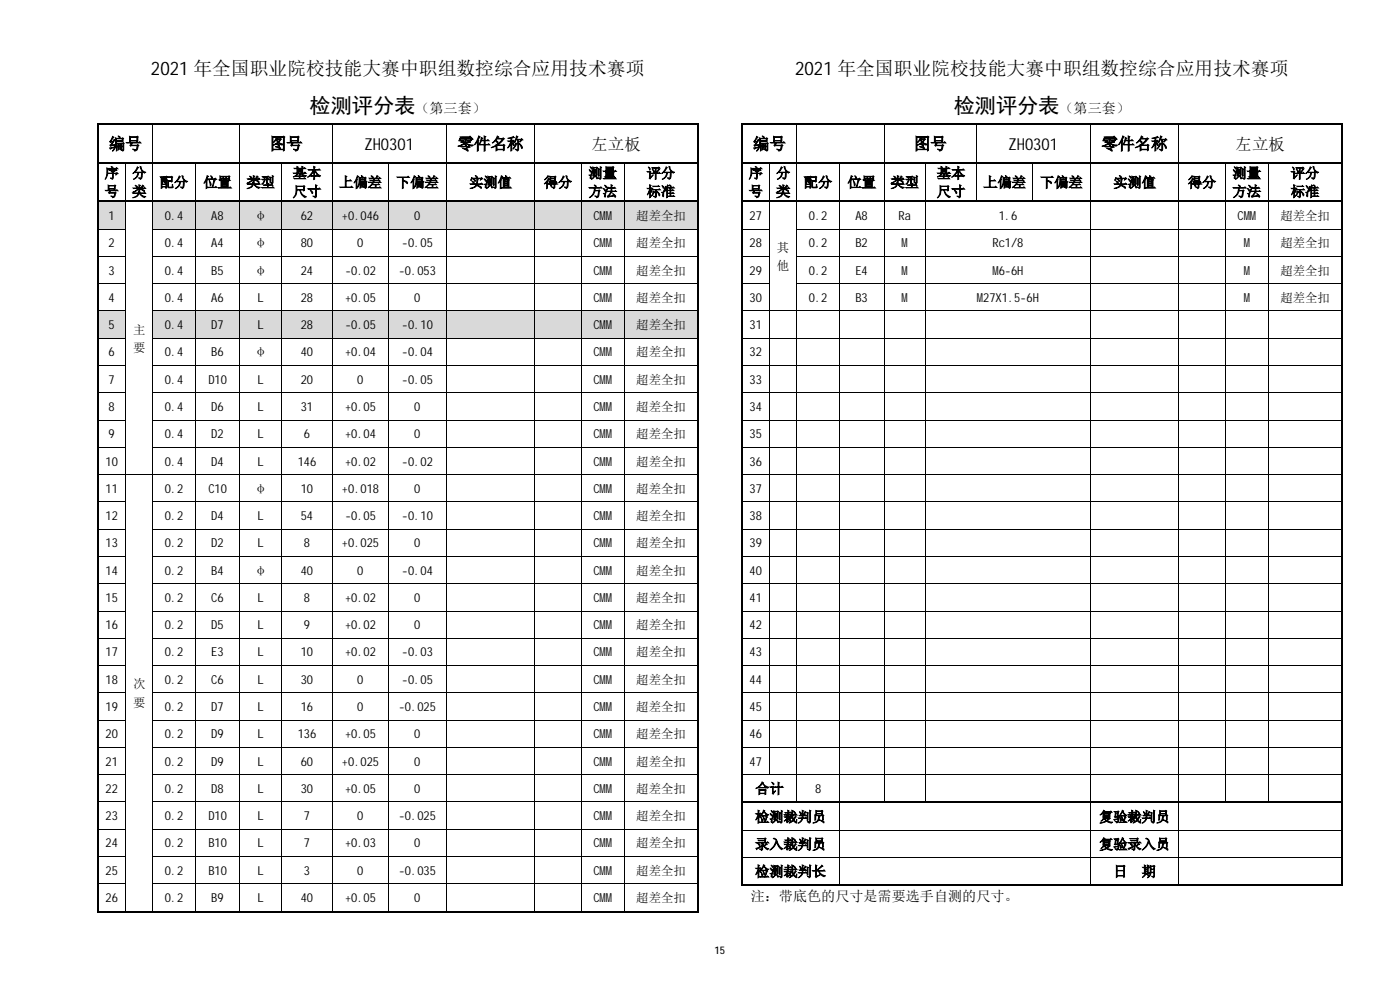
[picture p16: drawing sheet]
<svg xmlns="http://www.w3.org/2000/svg" width="420mm" height="297mm" viewBox="0 0 420 297" stroke-linecap="round" stroke-linejoin="round" font-family="sans-serif">
<defs><g id="words">
<g font-size="6.3">
<text x="92.9" y="33.9">检测评分表</text>
<text x="286.2" y="33.9">检测评分表</text>
</g>
<g font-size="5.6">
<text x="45.3" y="22.6">2021 年全国职业院校技能大赛中职组数控综合应用技术赛项</text>
<text x="238.6" y="22.6">2021 年全国职业院校技能大赛中职组数控综合应用技术赛项</text>
</g>
<g font-size="5">
<text x="32.7" y="44.9">编号</text>
<text x="80.9" y="44.9">图号</text>
<text x="109.4" y="44.9">ZH0301</text>
<text x="137.3" y="44.9">零件名称</text>
<text x="177.5" y="44.9">左立板</text>
<text x="226" y="44.9">编号</text>
<text x="274.2" y="44.9">图号</text>
<text x="302.7" y="44.9">ZH0301</text>
<text x="330.6" y="44.9">零件名称</text>
<text x="370.8" y="44.9">左立板</text>
</g>
<g font-size="4.2">
<text x="124.7" y="33.9">（第三套）</text>
<text x="318" y="33.9">（第三套）</text>
<text x="31.4" y="53.4">序</text>
<text x="39.7" y="53.4">分</text>
<text x="87.9" y="53.4">基本</text>
<text x="176.6" y="53.4">测量</text>
<text x="194.1" y="53.4">评分</text>
<text x="224.7" y="53.4">序</text>
<text x="232.9" y="53.4">分</text>
<text x="281.2" y="53.4">基本</text>
<text x="369.9" y="53.4">测量</text>
<text x="387.4" y="53.4">评分</text>
<text x="31.4" y="58.9">号</text>
<text x="39.7" y="58.9">类</text>
<text x="48" y="56.2">配分</text>
<text x="61" y="56.2">位置</text>
<text x="74" y="56.2">类型</text>
<text x="87.9" y="58.9">尺寸</text>
<text x="101.8" y="56.2">上偏差</text>
<text x="118.9" y="56.2">下偏差</text>
<text x="140.8" y="56.2">实测值</text>
<text x="163.2" y="56.2">得分</text>
<text x="176.6" y="58.9">方法</text>
<text x="194.1" y="58.9">标准</text>
<text x="224.7" y="58.9">号</text>
<text x="232.9" y="58.9">类</text>
<text x="241.3" y="56.2">配分</text>
<text x="254.3" y="56.2">位置</text>
<text x="267.3" y="56.2">类型</text>
<text x="281.2" y="58.9">尺寸</text>
<text x="295.1" y="56.2">上偏差</text>
<text x="312.1" y="56.2">下偏差</text>
<text x="334.1" y="56.2">实测值</text>
<text x="356.5" y="56.2">得分</text>
<text x="369.9" y="58.9">方法</text>
<text x="387.4" y="58.9">标准</text>
<text x="226.7" y="238.1">合计</text>
<text x="226.7" y="246.6">检测裁判员</text>
<text x="329.9" y="246.6">复验裁判员</text>
<text x="226.7" y="254.8">录入裁判员</text>
<text x="329.9" y="254.8">复验录入员</text>
<text x="226.7" y="263">检测裁判长</text>
<text x="334.1" y="263">日</text>
<text x="342.6" y="263">期</text>
<text x="225.3" y="270.2">注：带底色的尺寸是需要选手自测的尺寸。</text>
</g>
<g font-size="3.7">
<text x="32.6" y="66">1</text>
<text x="49.4" y="66">0.4</text>
<text x="63.4" y="66">A8</text>
<text x="76.4" y="66">φ</text>
<text x="90.3" y="66">62</text>
<text x="102.6" y="66">+0.046</text>
<text x="124.3" y="66">0</text>
<text x="178.1" y="66">CM</text>
<text x="181.8" y="66">M</text>
<text x="191" y="66">超差全扣</text>
<text x="225" y="66">27</text>
<text x="242.7" y="66">0.2</text>
<text x="256.7" y="66">A8</text>
<text x="269.7" y="66">Ra</text>
<text x="299.7" y="66">1.6</text>
<text x="371.4" y="66">CM</text>
<text x="375.1" y="66">M</text>
<text x="384.3" y="66">超差全扣</text>
<text x="32.6" y="74.2">2</text>
<text x="49.4" y="74.2">0.4</text>
<text x="63.4" y="74.2">A4</text>
<text x="76.4" y="74.2">φ</text>
<text x="90.3" y="74.2">80</text>
<text x="107.2" y="74.2">0</text>
<text x="120.6" y="74.2">-0.05</text>
<text x="178.1" y="74.2">CM</text>
<text x="181.8" y="74.2">M</text>
<text x="191" y="74.2">超差全扣</text>
<text x="225" y="74.2">28</text>
<text x="233.2" y="75.6">其</text>
<text x="242.7" y="74.2">0.2</text>
<text x="256.7" y="74.2">B2</text>
<text x="270.6" y="74.2">M</text>
<text x="297.9" y="74.2">Rc1/8</text>
<text x="373.3" y="74.2">M</text>
<text x="384.3" y="74.2">超差全扣</text>
<text x="32.6" y="82.4">3</text>
<text x="49.4" y="82.4">0.4</text>
<text x="63.4" y="82.4">B5</text>
<text x="76.4" y="82.4">φ</text>
<text x="90.3" y="82.4">24</text>
<text x="103.5" y="82.4">-0.02</text>
<text x="119.7" y="82.4">-0.053</text>
<text x="178.1" y="82.4">CM</text>
<text x="181.8" y="82.4">M</text>
<text x="191" y="82.4">超差全扣</text>
<text x="225" y="82.4">29</text>
<text x="233.2" y="81.1">他</text>
<text x="242.7" y="82.4">0.2</text>
<text x="256.7" y="82.4">E4</text>
<text x="270.6" y="82.4">M</text>
<text x="297.9" y="82.4">M</text>
<text x="299.7" y="82.4">6-6H</text>
<text x="373.3" y="82.4">M</text>
<text x="384.3" y="82.4">超差全扣</text>
<text x="32.6" y="90.6">4</text>
<text x="49.4" y="90.6">0.4</text>
<text x="63.4" y="90.6">A6</text>
<text x="77.3" y="90.6">L</text>
<text x="90.3" y="90.6">28</text>
<text x="103.5" y="90.6">+0.05</text>
<text x="124.3" y="90.6">0</text>
<text x="178.1" y="90.6">CM</text>
<text x="181.8" y="90.6">M</text>
<text x="191" y="90.6">超差全扣</text>
<text x="225" y="90.6">30</text>
<text x="242.7" y="90.6">0.2</text>
<text x="256.7" y="90.6">B3</text>
<text x="270.6" y="90.6">M</text>
<text x="293.2" y="90.6">M</text>
<text x="295.1" y="90.6">27X1.5-6H</text>
<text x="373.3" y="90.6">M</text>
<text x="384.3" y="90.6">超差全扣</text>
<text x="32.6" y="98.7">5</text>
<text x="39.9" y="100.1">主</text>
<text x="49.4" y="98.7">0.4</text>
<text x="63.4" y="98.7">D7</text>
<text x="77.3" y="98.7">L</text>
<text x="90.3" y="98.7">28</text>
<text x="103.5" y="98.7">-0.05</text>
<text x="120.6" y="98.7">-0.10</text>
<text x="178.1" y="98.7">CM</text>
<text x="181.8" y="98.7">M</text>
<text x="191" y="98.7">超差全扣</text>
<text x="225" y="98.7">31</text>
<text x="32.6" y="106.9">6</text>
<text x="39.9" y="105.6">要</text>
<text x="49.4" y="106.9">0.4</text>
<text x="63.4" y="106.9">B6</text>
<text x="76.4" y="106.9">φ</text>
<text x="90.3" y="106.9">40</text>
<text x="103.5" y="106.9">+0.04</text>
<text x="120.6" y="106.9">-0.04</text>
<text x="178.1" y="106.9">CM</text>
<text x="181.8" y="106.9">M</text>
<text x="191" y="106.9">超差全扣</text>
<text x="225" y="106.9">32</text>
<text x="32.6" y="115.1">7</text>
<text x="49.4" y="115.1">0.4</text>
<text x="62.5" y="115.1">D10</text>
<text x="77.3" y="115.1">L</text>
<text x="90.3" y="115.1">20</text>
<text x="107.2" y="115.1">0</text>
<text x="120.6" y="115.1">-0.05</text>
<text x="178.1" y="115.1">CM</text>
<text x="181.8" y="115.1">M</text>
<text x="191" y="115.1">超差全扣</text>
<text x="225" y="115.1">33</text>
<text x="32.6" y="123.3">8</text>
<text x="49.4" y="123.3">0.4</text>
<text x="63.4" y="123.3">D6</text>
<text x="77.3" y="123.3">L</text>
<text x="90.3" y="123.3">31</text>
<text x="103.5" y="123.3">+0.05</text>
<text x="124.3" y="123.3">0</text>
<text x="178.1" y="123.3">CM</text>
<text x="181.8" y="123.3">M</text>
<text x="191" y="123.3">超差全扣</text>
<text x="225" y="123.3">34</text>
<text x="32.6" y="131.5">9</text>
<text x="49.4" y="131.5">0.4</text>
<text x="63.4" y="131.5">D2</text>
<text x="77.3" y="131.5">L</text>
<text x="91.2" y="131.5">6</text>
<text x="103.5" y="131.5">+0.04</text>
<text x="124.3" y="131.5">0</text>
<text x="178.1" y="131.5">CM</text>
<text x="181.8" y="131.5">M</text>
<text x="191" y="131.5">超差全扣</text>
<text x="225" y="131.5">35</text>
<text x="31.7" y="139.7">10</text>
<text x="49.4" y="139.7">0.4</text>
<text x="63.4" y="139.7">D4</text>
<text x="77.3" y="139.7">L</text>
<text x="89.4" y="139.7">146</text>
<text x="103.5" y="139.7">+0.02</text>
<text x="120.6" y="139.7">-0.02</text>
<text x="178.1" y="139.7">CM</text>
<text x="181.8" y="139.7">M</text>
<text x="191" y="139.7">超差全扣</text>
<text x="225" y="139.7">36</text>
<text x="31.7" y="147.9">11</text>
<text x="49.4" y="147.9">0.2</text>
<text x="62.5" y="147.9">C10</text>
<text x="76.4" y="147.9">φ</text>
<text x="90.3" y="147.9">10</text>
<text x="102.6" y="147.9">+0.018</text>
<text x="124.3" y="147.9">0</text>
<text x="178.1" y="147.9">CM</text>
<text x="181.8" y="147.9">M</text>
<text x="191" y="147.9">超差全扣</text>
<text x="225" y="147.9">37</text>
<text x="31.7" y="156">12</text>
<text x="49.4" y="156">0.2</text>
<text x="63.4" y="156">D4</text>
<text x="77.3" y="156">L</text>
<text x="90.3" y="156">54</text>
<text x="103.5" y="156">-0.05</text>
<text x="120.6" y="156">-0.10</text>
<text x="178.1" y="156">CM</text>
<text x="181.8" y="156">M</text>
<text x="191" y="156">超差全扣</text>
<text x="225" y="156">38</text>
<text x="31.7" y="164.2">13</text>
<text x="49.4" y="164.2">0.2</text>
<text x="63.4" y="164.2">D2</text>
<text x="77.3" y="164.2">L</text>
<text x="91.2" y="164.2">8</text>
<text x="102.6" y="164.2">+0.025</text>
<text x="124.3" y="164.2">0</text>
<text x="178.1" y="164.2">CM</text>
<text x="181.8" y="164.2">M</text>
<text x="191" y="164.2">超差全扣</text>
<text x="225" y="164.2">39</text>
<text x="31.7" y="172.4">14</text>
<text x="49.4" y="172.4">0.2</text>
<text x="63.4" y="172.4">B4</text>
<text x="76.4" y="172.4">φ</text>
<text x="90.3" y="172.4">40</text>
<text x="107.2" y="172.4">0</text>
<text x="120.6" y="172.4">-0.04</text>
<text x="178.1" y="172.4">CM</text>
<text x="181.8" y="172.4">M</text>
<text x="191" y="172.4">超差全扣</text>
<text x="225" y="172.4">40</text>
<text x="31.7" y="180.6">15</text>
<text x="49.4" y="180.6">0.2</text>
<text x="63.4" y="180.6">C6</text>
<text x="77.3" y="180.6">L</text>
<text x="91.2" y="180.6">8</text>
<text x="103.5" y="180.6">+0.02</text>
<text x="124.3" y="180.6">0</text>
<text x="178.1" y="180.6">CM</text>
<text x="181.8" y="180.6">M</text>
<text x="191" y="180.6">超差全扣</text>
<text x="225" y="180.6">41</text>
<text x="31.7" y="188.8">16</text>
<text x="49.4" y="188.8">0.2</text>
<text x="63.4" y="188.8">D5</text>
<text x="77.3" y="188.8">L</text>
<text x="91.2" y="188.8">9</text>
<text x="103.5" y="188.8">+0.02</text>
<text x="124.3" y="188.8">0</text>
<text x="178.1" y="188.8">CM</text>
<text x="181.8" y="188.8">M</text>
<text x="191" y="188.8">超差全扣</text>
<text x="225" y="188.8">42</text>
<text x="31.7" y="197">17</text>
<text x="49.4" y="197">0.2</text>
<text x="63.4" y="197">E3</text>
<text x="77.3" y="197">L</text>
<text x="90.3" y="197">10</text>
<text x="103.5" y="197">+0.02</text>
<text x="120.6" y="197">-0.03</text>
<text x="178.1" y="197">CM</text>
<text x="181.8" y="197">M</text>
<text x="191" y="197">超差全扣</text>
<text x="225" y="197">43</text>
<text x="31.7" y="205.1">18</text>
<text x="39.9" y="206.5">次</text>
<text x="49.4" y="205.1">0.2</text>
<text x="63.4" y="205.1">C6</text>
<text x="77.3" y="205.1">L</text>
<text x="90.3" y="205.1">30</text>
<text x="107.2" y="205.1">0</text>
<text x="120.6" y="205.1">-0.05</text>
<text x="178.1" y="205.1">CM</text>
<text x="181.8" y="205.1">M</text>
<text x="191" y="205.1">超差全扣</text>
<text x="225" y="205.1">44</text>
<text x="31.7" y="213.3">19</text>
<text x="39.9" y="212">要</text>
<text x="49.4" y="213.3">0.2</text>
<text x="63.4" y="213.3">D7</text>
<text x="77.3" y="213.3">L</text>
<text x="90.3" y="213.3">16</text>
<text x="107.2" y="213.3">0</text>
<text x="119.7" y="213.3">-0.025</text>
<text x="178.1" y="213.3">CM</text>
<text x="181.8" y="213.3">M</text>
<text x="191" y="213.3">超差全扣</text>
<text x="225" y="213.3">45</text>
<text x="31.7" y="221.5">20</text>
<text x="49.4" y="221.5">0.2</text>
<text x="63.4" y="221.5">D9</text>
<text x="77.3" y="221.5">L</text>
<text x="89.4" y="221.5">136</text>
<text x="103.5" y="221.5">+0.05</text>
<text x="124.3" y="221.5">0</text>
<text x="178.1" y="221.5">CM</text>
<text x="181.8" y="221.5">M</text>
<text x="191" y="221.5">超差全扣</text>
<text x="225" y="221.5">46</text>
<text x="31.7" y="229.7">21</text>
<text x="49.4" y="229.7">0.2</text>
<text x="63.4" y="229.7">D9</text>
<text x="77.3" y="229.7">L</text>
<text x="90.3" y="229.7">60</text>
<text x="102.6" y="229.7">+0.025</text>
<text x="124.3" y="229.7">0</text>
<text x="178.1" y="229.7">CM</text>
<text x="181.8" y="229.7">M</text>
<text x="191" y="229.7">超差全扣</text>
<text x="225" y="229.7">47</text>
<text x="31.7" y="237.9">22</text>
<text x="49.4" y="237.9">0.2</text>
<text x="63.4" y="237.9">D8</text>
<text x="77.3" y="237.9">L</text>
<text x="90.3" y="237.9">30</text>
<text x="103.5" y="237.9">+0.05</text>
<text x="124.3" y="237.9">0</text>
<text x="178.1" y="237.9">CM</text>
<text x="181.8" y="237.9">M</text>
<text x="191" y="237.9">超差全扣</text>
<text x="244.6" y="237.9">8</text>
<text x="31.7" y="246.1">23</text>
<text x="49.4" y="246.1">0.2</text>
<text x="62.5" y="246.1">D10</text>
<text x="77.3" y="246.1">L</text>
<text x="91.2" y="246.1">7</text>
<text x="107.2" y="246.1">0</text>
<text x="119.7" y="246.1">-0.025</text>
<text x="178.1" y="246.1">CM</text>
<text x="181.8" y="246.1">M</text>
<text x="191" y="246.1">超差全扣</text>
<text x="31.7" y="254.2">24</text>
<text x="49.4" y="254.2">0.2</text>
<text x="62.5" y="254.2">B10</text>
<text x="77.3" y="254.2">L</text>
<text x="91.2" y="254.2">7</text>
<text x="103.5" y="254.2">+0.03</text>
<text x="124.3" y="254.2">0</text>
<text x="178.1" y="254.2">CM</text>
<text x="181.8" y="254.2">M</text>
<text x="191" y="254.2">超差全扣</text>
<text x="31.7" y="262.5">25</text>
<text x="49.4" y="262.5">0.2</text>
<text x="62.5" y="262.5">B10</text>
<text x="77.3" y="262.5">L</text>
<text x="91.2" y="262.5">3</text>
<text x="107.2" y="262.5">0</text>
<text x="119.7" y="262.5">-0.035</text>
<text x="178.1" y="262.5">CM</text>
<text x="181.8" y="262.5">M</text>
<text x="191" y="262.5">超差全扣</text>
<text x="31.7" y="270.6">26</text>
<text x="49.4" y="270.6">0.2</text>
<text x="63.4" y="270.6">B9</text>
<text x="77.3" y="270.6">L</text>
<text x="90.3" y="270.6">40</text>
<text x="103.5" y="270.6">+0.05</text>
<text x="124.3" y="270.6">0</text>
<text x="178.1" y="270.6">CM</text>
<text x="181.8" y="270.6">M</text>
<text x="191" y="270.6">超差全扣</text>
</g>
<text font-size="3.2" x="214.4" y="286.2">15</text>
</g></defs>
<g fill="#000">
<path d="M29.2 37.1h.5v.5h-.5zM29.7 37.1h16.1v.5h-16.1zM45.8 37.6h.2zM45.8 37.1h.5v.5h-.5zM46.3 37.1h25.6v.5h-25.6zM71.9 37.6h.2zM71.9 37.1h.5v.5h-.5zM72.4 37.1h27.3v.5h-27.3zM99.7 37.6h.2zM99.7 37.1h.5v.5h-.5zM100.2 37.1h33.6v.5h-33.6zM133.8 37.6h.2z"/>
<path d="M133.8 37.1h.5v.5h-.5zM134.3 37.1h26.1v.5h-26.1zM160.4 37.6h.2zM160.4 37.1h.6v.5h-.6zM161 37.1h48.1v.5h-48.1zM209.1 37.1h.5v.5h-.5zM29.2 37.6h.5v11h-.5zM29.2 48.6h.5v.5h-.5zM29.7 48.6h7.9v.5h-7.9zM37.6 49.1h.2zM37.6 48.6h.5v.5h-.5zM38.1 48.6h7.7v.5h-7.7z"/>
<path d="M45.8 49.1h.2zM45.8 48.6h.5v.5h-.5zM46.3 48.6h12.2v.5h-12.2zM58.5 49.1h.2zM58.5 48.6h.5v.5h-.5zM59 48.6h12.9v.5h-12.9zM71.9 49.1h.2zM71.9 48.6h.5v.5h-.5zM72.4 48.6h12.1v.5h-12.1zM84.5 49.1h.1zM84.5 48.6h.5v.5h-.5zM85 48.6h14.7v.5h-14.7z"/>
<path d="M99.7 49.1h.2zM99.7 48.6h.5v.5h-.5zM100.2 48.6h16.3v.5h-16.3zM116.5 49.1h.2zM116.5 48.6h.6v.5h-.6zM117.1 48.6h16.7v.5h-16.7zM133.8 49.1h.2zM133.8 48.6h.5v.5h-.5zM134.3 48.6h26.1v.5h-26.1zM160.4 49.1h.2zM160.4 48.6h.6v.5h-.6zM161 48.6h13.3v.5h-13.3z"/>
<path d="M174.3 49.1h.2zM174.3 48.6h.5v.5h-.5zM174.8 48.6h12.5v.5h-12.5zM187.3 49.1h.2zM187.3 48.6h.5v.5h-.5zM187.8 48.6h21.3v.5h-21.3zM209.1 37.6h.5v11h-.5zM209.1 48.6h.5v.5h-.5zM29.2 49.1h.5v11h-.5zM209.1 49.1h.5v11h-.5z"/>
</g>
<g fill="none" stroke="#000" stroke-width=".3">
<path d="M45.9 37.6v11M72 37.6v11M99.8 37.6v11M133.9 37.6v11M160.5 37.6v11M37.7 49.1v11M45.9 49.1v11M58.6 49.1v11M72 49.1v11M84.5 49.1v11M99.8 49.1v11M116.6 49.1v11"/>
<path d="M133.9 49.1v11M160.5 49.1v11M174.4 49.1v11M187.4 49.1v11"/>
</g>
<g fill="#d9d9d9">
<path d="M29.7 60.6h7.9v8.1h-7.9z"/>
<path d="M31.3 61.9h4.5v5.5h-4.5z"/>
<path d="M46 60.6h12.5v8.1h-12.5z"/>
<path d="M47.8 61.9h8.9v5.5h-8.9z"/>
<path d="M58.7 60.6h13.2v8.1h-13.2z"/>
<path d="M60.5 61.9h9.6v5.5h-9.6z"/>
<path d="M72.1 60.6h12.3v8.1h-12.3z"/>
<path d="M73.9 61.9h8.7v5.5h-8.7z"/>
<path d="M84.6 60.6h15.1v8.1h-15.1z"/>
<path d="M86.4 61.9h11.5v5.5h-11.5z"/>
<path d="M99.9 60.6h16.6v8.1h-16.6z"/>
<path d="M101.7 61.9h13v5.5h-13z"/>
<path d="M116.7 60.6h17.1v8.1h-17.1z"/>
<path d="M118.5 61.9h13.5v5.5h-13.5z"/>
<path d="M134 60.6h26.4v8.1h-26.4z"/>
<path d="M135.8 61.9h22.8v5.5h-22.8z"/>
<path d="M160.6 60.6h13.7v8.1h-13.7z"/>
<path d="M162.4 61.9h10.1v5.5h-10.1z"/>
<path d="M174.5 60.6h12.8v8.1h-12.8z"/>
<path d="M176.3 61.9h9.2v5.5h-9.2z"/>
<path d="M187.5 60.6h21.6v8.1h-21.6z"/>
<path d="M189.3 61.9h18.1v5.5h-18.1z"/>
</g>
<path d="M29.2 60.1h.5v.6h-.5zM29.7 60.1h7.9v.5h-7.9zM37.6 60.6l.2 .1zM37.6 60.1h.5v.5h-.5zM38.1 60.1h7.7v.5h-7.7z" fill="#000"/>
<path d="M29.7 60.7h7.9" fill="none" stroke="#d9d9d9" stroke-width=".3"/>
<path d="M46 60.6l.3 .1z" fill="#d9d9d9"/>
<path d="M45.8 60.6l.2 .1zM45.8 60.1h.5v.5h-.5zM46.3 60.1h12.2v.5h-12.2z" fill="#000"/>
<path d="M46.3 60.7h12.2" fill="none" stroke="#d9d9d9" stroke-width=".3"/>
<path d="M58.7 60.6l.3 .1z" fill="#d9d9d9"/>
<path d="M58.5 60.6l.2 .1zM58.5 60.1h.5v.5h-.5zM59 60.1h12.9v.5h-12.9z" fill="#000"/>
<path d="M59 60.7h12.9" fill="none" stroke="#d9d9d9" stroke-width=".3"/>
<path d="M72.1 60.6l.3 .1z" fill="#d9d9d9"/>
<path d="M71.9 60.6l.2 .1zM71.9 60.1h.5v.5h-.5zM72.4 60.1h12.1v.5h-12.1z" fill="#000"/>
<path d="M72.4 60.7h12.1" fill="none" stroke="#d9d9d9" stroke-width=".3"/>
<path d="M84.6 60.6l.4 .1z" fill="#d9d9d9"/>
<path d="M84.5 60.6l.1 .1zM84.5 60.1h.5v.5h-.5zM85 60.1h14.7v.5h-14.7z" fill="#000"/>
<path d="M85 60.7h14.7" fill="none" stroke="#d9d9d9" stroke-width=".3"/>
<path d="M99.9 60.6l.3 .1z" fill="#d9d9d9"/>
<path d="M99.7 60.6l.2 .1zM99.7 60.1h.5v.5h-.5zM100.2 60.1h16.3v.5h-16.3z" fill="#000"/>
<path d="M100.2 60.7h16.3" fill="none" stroke="#d9d9d9" stroke-width=".3"/>
<path d="M116.7 60.6l.4 .1z" fill="#d9d9d9"/>
<path d="M116.5 60.6l.2 .1zM116.5 60.1h.6v.5h-.6zM117.1 60.1h16.7v.5h-16.7z" fill="#000"/>
<path d="M117.1 60.7h16.7" fill="none" stroke="#d9d9d9" stroke-width=".3"/>
<path d="M134 60.6l.3 .1z" fill="#d9d9d9"/>
<path d="M133.8 60.6l.2 .1zM133.8 60.1h.5v.5h-.5zM134.3 60.1h26.1v.5h-26.1z" fill="#000"/>
<path d="M134.3 60.7h26.1" fill="none" stroke="#d9d9d9" stroke-width=".3"/>
<path d="M160.6 60.6l.4 .1z" fill="#d9d9d9"/>
<path d="M160.4 60.6l.2 .1zM160.4 60.1h.6v.5h-.6zM161 60.1h13.3v.5h-13.3z" fill="#000"/>
<path d="M161 60.7h13.3" fill="none" stroke="#d9d9d9" stroke-width=".3"/>
<path d="M174.5 60.6l.3 .1z" fill="#d9d9d9"/>
<path d="M174.3 60.6l.2 .1zM174.3 60.1h.5v.5h-.5zM174.8 60.1h12.5v.5h-12.5z" fill="#000"/>
<path d="M174.8 60.7h12.5" fill="none" stroke="#d9d9d9" stroke-width=".3"/>
<path d="M187.5 60.6l.3 .1z" fill="#d9d9d9"/>
<g fill="#000">
<path d="M29.2 60.7h.5v8h-.5zM29.2 68.7h.5v.1h-.5zM29.2 68.8h.5v8.1h-.5zM29.2 76.9h.5v.1h-.5zM37.6 68.7l.2 .1zM37.6 76.9l.2 .1zM45.8 68.7l.2 .1zM45.8 76.9l.2 .1zM58.5 68.7l.2 .1zM58.5 76.9l.2 .1zM71.9 68.7l.2 .1zM71.9 76.9l.2 .1z"/>
<path d="M84.5 68.7l.1 .1zM84.5 76.9l.1 .1zM99.7 68.7l.2 .1zM99.7 76.9l.2 .1zM116.5 68.7l.2 .1zM116.5 76.9l.2 .1zM133.8 68.7l.2 .1zM133.8 76.9l.2 .1zM160.4 68.7l.2 .1zM160.4 76.9l.2 .1zM174.3 68.7l.2 .1zM174.3 76.9l.2 .1z"/>
<path d="M187.3 60.6l.2 .1zM187.3 60.1h.5v.5h-.5zM187.3 68.7l.2 .1zM187.3 76.9l.2 .1zM187.8 60.1h21.3v.5h-21.3zM209.1 60.1h.5v.6h-.5zM209.1 60.7h.5v8h-.5zM209.1 68.7h.5v.1h-.5zM209.1 68.8h.5v8.1h-.5zM209.1 76.9h.5v.1h-.5zM29.2 77h.5v8h-.5zM29.2 85h.5v.2h-.5z"/>
<path d="M29.2 85.2h.5v8h-.5zM37.6 85l.2 .2zM45.8 85l.2 .2zM58.5 85l.2 .2zM71.9 85l.2 .2zM84.5 85l.1 .2zM99.7 85l.2 .2zM116.5 85l.2 .2zM133.8 85l.2 .2zM160.4 85l.2 .2zM174.3 85l.2 .2zM187.3 85l.2 .2z"/>
<path d="M209.1 77h.5v8h-.5zM209.1 85h.5v.2h-.5zM209.1 85.2h.5v8h-.5z"/>
</g>
<path d="M187.8 60.7h21.3" fill="none" stroke="#d9d9d9" stroke-width=".3"/>
<g fill="none" stroke="#000" stroke-width=".3">
<path d="M29.7 68.7h7.9M29.7 76.9h7.9M37.7 60.7v8M37.7 68.8v8.1M37.7 77v8M45.9 60.7v8M45.9 68.8v8.1M45.9 77v8M46 68.7h12.5M46 76.9h12.5M58.6 60.7v8M58.6 68.8v8.1"/>
<path d="M58.6 77v8M58.7 68.7h13.2M58.7 76.9h13.2M72 60.7v8M72 68.8v8.1M72 77v8M72.1 68.7h12.4M72.1 76.9h12.4M84.5 60.7v8M84.5 68.8v8.1M84.5 77v8M84.6 68.7h15.1"/>
<path d="M84.6 76.9h15.1M99.8 60.7v8M99.8 68.8v8.1M99.8 77v8M99.9 68.7h16.6M99.9 76.9h16.6M116.6 60.7v8M116.6 68.8v8.1M116.6 77v8M116.7 68.7h17.1M116.7 76.9h17.1M133.9 60.7v8"/>
<path d="M133.9 68.8v8.1M133.9 77v8M134 68.7h26.4M134 76.9h26.4M160.5 60.7v8M160.5 68.8v8.1M160.5 77v8M160.6 68.7h13.7M160.6 76.9h13.7M174.4 60.7v8M174.4 68.8v8.1M174.4 77v8"/>
<path d="M174.5 68.7h12.8M174.5 76.9h12.8M187.4 60.7v8M187.4 68.8v8.1M187.4 77v8M187.5 68.7h21.6M187.5 76.9h21.6M29.7 85.1h7.9M37.7 85.2v8M45.9 85.2v8M46 85.1h12.5M58.6 85.2v8"/>
<path d="M58.7 85.1h13.2M72 85.2v8M72.1 85.1h12.4M84.5 85.2v8M84.6 85.1h15.1M99.8 85.2v8M99.9 85.1h16.6M116.6 85.2v8M116.7 85.1h17.1M133.9 85.2v8M134 85.1h26.4M160.5 85.2v8"/>
<path d="M160.6 85.1h13.7M174.4 85.2v8M174.5 85.1h12.8M187.4 85.2v8M187.5 85.1h21.6"/>
</g>
<g fill="#d9d9d9">
<path d="M29.7 93.4h7.9v8h-7.9z"/>
<path d="M31.3 94.6h4.5v5.5h-4.5z"/>
<path d="M46 93.4h12.5v8h-12.5z"/>
<path d="M47.8 94.6h8.9v5.5h-8.9z"/>
<path d="M58.7 93.4h13.2v8h-13.2z"/>
<path d="M60.5 94.6h9.6v5.5h-9.6z"/>
<path d="M72.1 93.4h12.3v8h-12.3z"/>
<path d="M73.9 94.6h8.7v5.5h-8.7z"/>
<path d="M84.6 93.4h15.1v8h-15.1z"/>
<path d="M86.4 94.6h11.5v5.5h-11.5z"/>
<path d="M99.9 93.4h16.6v8h-16.6z"/>
<path d="M101.7 94.6h13v5.5h-13z"/>
<path d="M116.7 93.4h17.1v8h-17.1z"/>
<path d="M118.5 94.6h13.5v5.5h-13.5z"/>
<path d="M134 93.4h26.4v8h-26.4z"/>
<path d="M135.8 94.6h22.8v5.5h-22.8z"/>
<path d="M160.6 93.4h13.7v8h-13.7z"/>
<path d="M162.4 94.6h10.1v5.5h-10.1z"/>
<path d="M174.5 93.4h12.8v8h-12.8z"/>
<path d="M176.3 94.6h9.2v5.5h-9.2z"/>
<path d="M187.5 93.4h21.6v8h-21.6z"/>
<path d="M189.3 94.6h18.1v5.5h-18.1z"/>
</g>
<g fill="#000">
<path d="M222.5 37.1h.5v.5h-.5zM223 37.1h16.1v.5h-16.1zM239.1 37.6h.2zM239.1 37.1h.5v.5h-.5zM239.6 37.1h25.6v.5h-25.6zM265.2 37.6h.2zM265.2 37.1h.5v.5h-.5zM265.7 37.1h27.3v.5h-27.3zM293 37.6h.2zM293 37.1h.5v.5h-.5zM293.5 37.1h33.6v.5h-33.6zM327.1 37.6h.2z"/>
<path d="M327.1 37.1h.5v.5h-.5zM327.6 37.1h26.1v.5h-26.1zM353.7 37.6h.2zM353.7 37.1h.5v.5h-.5zM354.2 37.1h48.2v.5h-48.2zM402.4 37.1h.5v.5h-.5zM222.5 37.6h.5v11h-.5zM222.5 48.6h.5v.5h-.5zM223 48.6h7.9v.5h-7.9zM230.9 49.1h.2zM230.9 48.6h.5v.5h-.5zM231.4 48.6h7.7v.5h-7.7z"/>
<path d="M239.1 49.1h.2zM239.1 48.6h.5v.5h-.5zM239.6 48.6h12.2v.5h-12.2zM251.8 49.1h.2zM251.8 48.6h.5v.5h-.5zM252.3 48.6h12.9v.5h-12.9zM265.2 49.1h.2zM265.2 48.6h.5v.5h-.5zM265.7 48.6h12v.5h-12zM277.7 49.1h.2zM277.7 48.6h.6v.5h-.6zM278.3 48.6h14.7v.5h-14.7z"/>
<path d="M293 49.1h.2zM293 48.6h.5v.5h-.5zM293.5 48.6h16.3v.5h-16.3zM309.8 49.1h.2zM309.8 48.6h.5v.5h-.5zM310.3 48.6h16.8v.5h-16.8zM327.1 49.1h.2zM327.1 48.6h.5v.5h-.5zM327.6 48.6h26.1v.5h-26.1zM353.7 49.1h.2zM353.7 48.6h.5v.5h-.5zM354.2 48.6h13.4v.5h-13.4z"/>
<path d="M367.6 49.1h.1zM367.6 48.6h.5v.5h-.5zM368.1 48.6h12.5v.5h-12.5zM380.6 49.1h.2zM380.6 48.6h.5v.5h-.5zM381.1 48.6h21.3v.5h-21.3zM402.4 37.6h.5v11h-.5zM402.4 48.6h.5v.5h-.5zM222.5 49.1h.5v11h-.5zM222.5 60.1h.5v.6h-.5zM222.5 60.7h.5v8h-.5zM222.5 68.7h.5v.1h-.5z"/>
<path d="M222.5 68.8h.5v8.1h-.5zM222.5 76.9h.5v.1h-.5zM223 60.1h7.9v.5h-7.9zM230.9 60.6l.2 .1zM230.9 60.1h.5v.5h-.5zM230.9 68.7l.2 .1zM230.9 76.9l.2 .1zM231.4 60.1h7.7v.5h-7.7zM239.1 60.6l.2 .1zM239.1 60.1h.5v.5h-.5zM239.1 68.7l.2 .1zM239.1 76.9l.2 .1z"/>
<path d="M239.6 60.1h12.2v.5h-12.2zM251.8 60.6l.2 .1zM251.8 60.1h.5v.5h-.5zM251.8 68.7l.2 .1zM251.8 76.9l.2 .1zM252.3 60.1h12.9v.5h-12.9zM265.2 60.6l.2 .1zM265.2 60.1h.5v.5h-.5zM265.2 68.7l.2 .1zM265.2 76.9l.2 .1zM265.7 60.1h12v.5h-12zM277.7 60.6l.2 .1z"/>
<path d="M277.7 60.1h.6v.5h-.6zM277.7 68.7l.2 .1zM277.7 76.9l.2 .1zM278.3 60.1h14.7v.5h-14.7zM293 60.1h.5v.5h-.5zM293.5 60.1h16.3v.5h-16.3zM309.8 60.1h.5v.5h-.5zM310.3 60.1h16.8v.5h-16.8zM327.1 60.6l.2 .1zM327.1 60.1h.5v.5h-.5zM327.1 68.7l.2 .1zM327.1 76.9l.2 .1z"/>
<path d="M327.6 60.1h26.1v.5h-26.1zM353.7 60.6l.2 .1zM353.7 60.1h.5v.5h-.5zM353.7 68.7l.2 .1zM353.7 76.9l.2 .1zM354.2 60.1h13.4v.5h-13.4zM367.6 60.6l.1 .1zM367.6 60.1h.5v.5h-.5zM367.6 68.7l.1 .1zM367.6 76.9l.1 .1zM368.1 60.1h12.5v.5h-12.5zM380.6 60.6l.2 .1z"/>
<path d="M380.6 60.1h.5v.5h-.5zM380.6 68.7l.2 .1zM380.6 76.9l.2 .1zM381.1 60.1h21.3v.5h-21.3zM402.4 49.1h.5v11h-.5zM402.4 60.1h.5v.6h-.5zM402.4 60.7h.5v8h-.5zM402.4 68.7h.5v.1h-.5zM402.4 68.8h.5v8.1h-.5zM402.4 76.9h.5v.1h-.5zM29.2 93.2h.5v.2h-.5zM37.6 93.2l.2 .2z"/>
<path d="M45.8 93.2l.2 .2zM58.5 93.2l.2 .2zM71.9 93.2l.2 .2zM84.5 93.2l.1 .2zM99.7 93.2l.2 .2zM116.5 93.2l.2 .2zM133.8 93.2l.2 .2zM160.4 93.2l.2 .2zM174.3 93.2l.2 .2zM187.3 93.2l.2 .2zM209.1 93.2h.5v.2h-.5zM222.5 77h.5v8h-.5z"/>
<path d="M222.5 85h.5v.2h-.5zM222.5 85.2h.5v8h-.5zM222.5 93.2h.5v.2h-.5zM230.9 85l.2 .2zM230.9 93.2l.2 .2zM239.1 85l.2 .2zM239.1 93.2l.2 .2zM251.8 85l.2 .2zM251.8 93.2l.2 .2zM265.2 85l.2 .2zM265.2 93.2l.2 .2zM277.7 85l.2 .2z"/>
<path d="M277.7 93.2l.2 .2zM327.1 85l.2 .2zM327.1 93.2l.2 .2zM353.7 85l.2 .2zM353.7 93.2l.2 .2zM367.6 85l.1 .2zM367.6 93.2l.1 .2zM380.6 85l.2 .2zM380.6 93.2l.2 .2zM402.4 77h.5v8h-.5zM402.4 85h.5v.2h-.5zM402.4 85.2h.5v8h-.5z"/>
<path d="M402.4 93.2h.5v.2h-.5zM29.2 93.4h.5v8h-.5zM29.2 101.4h.5v.2h-.5zM29.2 101.6h.5v8h-.5zM29.2 109.6h.5v.2h-.5zM29.2 109.8h.5v8h-.5zM29.2 117.8h.5v.1h-.5zM37.6 101.4l.2 .2zM37.6 109.6l.2 .2zM37.6 117.8l.2 .1zM45.8 101.4l.2 .2zM45.8 109.6l.2 .2z"/>
<path d="M45.8 117.8l.2 .1zM58.5 101.4l.2 .2zM58.5 109.6l.2 .2zM58.5 117.8l.2 .1zM71.9 101.4l.2 .2zM71.9 109.6l.2 .2zM71.9 117.8l.2 .1zM84.5 101.4l.1 .2zM84.5 109.6l.1 .2zM84.5 117.8l.1 .1zM99.7 101.4l.2 .2zM99.7 109.6l.2 .2z"/>
<path d="M99.7 117.8l.2 .1zM116.5 101.4l.2 .2zM116.5 109.6l.2 .2zM116.5 117.8l.2 .1zM133.8 101.4l.2 .2zM133.8 109.6l.2 .2zM133.8 117.8l.2 .1zM160.4 101.4l.2 .2zM160.4 109.6l.2 .2zM160.4 117.8l.2 .1zM174.3 101.4l.2 .2zM174.3 109.6l.2 .2z"/>
<path d="M174.3 117.8l.2 .1zM187.3 101.4l.2 .2zM187.3 109.6l.2 .2zM187.3 117.8l.2 .1zM209.1 93.4h.5v8h-.5zM209.1 101.4h.5v.2h-.5zM209.1 101.6h.5v8h-.5zM209.1 109.6h.5v.2h-.5zM209.1 109.8h.5v8h-.5zM209.1 117.8h.5v.1h-.5zM222.5 93.4h.5v8h-.5zM222.5 101.4h.5v.2h-.5z"/>
<path d="M222.5 101.6h.5v8h-.5zM222.5 109.6h.5v.2h-.5zM222.5 109.8h.5v8h-.5zM222.5 117.8h.5v.1h-.5zM230.9 101.4l.2 .2zM230.9 109.6l.2 .2zM230.9 117.8l.2 .1zM239.1 101.4l.2 .2zM239.1 109.6l.2 .2zM239.1 117.8l.2 .1zM251.8 101.4l.2 .2zM251.8 109.6l.2 .2z"/>
<path d="M251.8 117.8l.2 .1zM265.2 101.4l.2 .2zM265.2 109.6l.2 .2zM265.2 117.8l.2 .1zM277.7 101.4l.2 .2zM277.7 109.6l.2 .2zM277.7 117.8l.2 .1zM327.1 101.4l.2 .2zM327.1 109.6l.2 .2zM327.1 117.8l.2 .1zM353.7 101.4l.2 .2zM353.7 109.6l.2 .2z"/>
<path d="M353.7 117.8l.2 .1zM367.6 101.4l.1 .2zM367.6 109.6l.1 .2zM367.6 117.8l.1 .1zM380.6 101.4l.2 .2zM380.6 109.6l.2 .2zM380.6 117.8l.2 .1zM402.4 93.4h.5v8h-.5zM402.4 101.4h.5v.2h-.5zM402.4 101.6h.5v8h-.5zM402.4 109.6h.5v.2h-.5zM402.4 109.8h.5v8h-.5z"/>
<path d="M402.4 117.8h.5v.1h-.5zM29.2 117.9h.5v8.1h-.5zM29.2 126h.5v.1h-.5zM29.2 126.1h.5v8h-.5zM29.2 134.1h.5v.2h-.5zM37.6 126l.2 .1zM37.6 134.1l.2 .2zM45.8 126l.2 .1zM45.8 134.1l.2 .2zM58.5 126l.2 .1zM58.5 134.1l.2 .2zM71.9 126l.2 .1z"/>
<path d="M71.9 134.1l.2 .2zM84.5 126l.1 .1zM84.5 134.1l.1 .2zM99.7 126l.2 .1zM99.7 134.1l.2 .2zM116.5 126l.2 .1zM116.5 134.1l.2 .2zM133.8 126l.2 .1zM133.8 134.1l.2 .2zM160.4 126l.2 .1zM160.4 134.1l.2 .2zM174.3 126l.2 .1z"/>
<path d="M174.3 134.1l.2 .2zM187.3 126l.2 .1zM187.3 134.1l.2 .2zM209.1 117.9h.5v8.1h-.5zM209.1 126h.5v.1h-.5zM209.1 126.1h.5v8h-.5zM209.1 134.1h.5v.2h-.5zM222.5 117.9h.5v8.1h-.5zM222.5 126h.5v.1h-.5zM222.5 126.1h.5v8h-.5zM222.5 134.1h.5v.2h-.5zM230.9 126l.2 .1z"/>
<path d="M230.9 134.1l.2 .2zM239.1 126l.2 .1zM239.1 134.1l.2 .2zM251.8 126l.2 .1zM251.8 134.1l.2 .2zM265.2 126l.2 .1zM265.2 134.1l.2 .2zM277.7 126l.2 .1zM277.7 134.1l.2 .2zM327.1 126l.2 .1zM327.1 134.1l.2 .2zM353.7 126l.2 .1z"/>
<path d="M353.7 134.1l.2 .2zM367.6 126l.1 .1zM367.6 134.1l.1 .2zM380.6 126l.2 .1zM380.6 134.1l.2 .2zM402.4 117.9h.5v8.1h-.5zM402.4 126h.5v.1h-.5zM402.4 126.1h.5v8h-.5zM402.4 134.1h.5v.2h-.5zM29.2 134.3h.5v8h-.5zM29.2 142.3h.5v.2h-.5zM29.2 142.5h.5v8h-.5z"/>
<path d="M29.2 150.5h.5v.2h-.5zM29.2 150.7h.5v8h-.5zM29.2 158.7h.5v.2h-.5zM37.6 142.3l.2 .2zM37.6 150.5l.2 .2zM37.6 158.7l.2 .2zM45.8 142.3l.2 .2zM45.8 150.5l.2 .2zM45.8 158.7l.2 .2zM58.5 142.3l.2 .2zM58.5 150.5l.2 .2zM58.5 158.7l.2 .2z"/>
<path d="M71.9 142.3l.2 .2zM71.9 150.5l.2 .2zM71.9 158.7l.2 .2zM84.5 142.3l.1 .2zM84.5 150.5l.1 .2zM84.5 158.7l.1 .2zM99.7 142.3l.2 .2zM99.7 150.5l.2 .2zM99.7 158.7l.2 .2zM116.5 142.3l.2 .2zM116.5 150.5l.2 .2zM116.5 158.7l.2 .2z"/>
<path d="M133.8 142.3l.2 .2zM133.8 150.5l.2 .2zM133.8 158.7l.2 .2zM160.4 142.3l.2 .2zM160.4 150.5l.2 .2zM160.4 158.7l.2 .2zM174.3 142.3l.2 .2zM174.3 150.5l.2 .2zM174.3 158.7l.2 .2zM187.3 142.3l.2 .2zM187.3 150.5l.2 .2zM187.3 158.7l.2 .2z"/>
<path d="M209.1 134.3h.5v8h-.5zM209.1 142.3h.5v.2h-.5zM209.1 142.5h.5v8h-.5zM209.1 150.5h.5v.2h-.5zM209.1 150.7h.5v8h-.5zM209.1 158.7h.5v.2h-.5zM222.5 134.3h.5v8h-.5zM222.5 142.3h.5v.2h-.5zM222.5 142.5h.5v8h-.5zM222.5 150.5h.5v.2h-.5zM222.5 150.7h.5v8h-.5zM222.5 158.7h.5v.2h-.5z"/>
<path d="M230.9 142.3l.2 .2zM230.9 150.5l.2 .2zM230.9 158.7l.2 .2zM239.1 142.3l.2 .2zM239.1 150.5l.2 .2zM239.1 158.7l.2 .2zM251.8 142.3l.2 .2zM251.8 150.5l.2 .2zM251.8 158.7l.2 .2zM265.2 142.3l.2 .2zM265.2 150.5l.2 .2zM265.2 158.7l.2 .2z"/>
<path d="M277.7 142.3l.2 .2zM277.7 150.5l.2 .2zM277.7 158.7l.2 .2zM327.1 142.3l.2 .2zM327.1 150.5l.2 .2zM327.1 158.7l.2 .2zM353.7 142.3l.2 .2zM353.7 150.5l.2 .2zM353.7 158.7l.2 .2zM367.6 142.3l.1 .2zM367.6 150.5l.1 .2zM367.6 158.7l.1 .2z"/>
<path d="M380.6 142.3l.2 .2zM380.6 150.5l.2 .2zM380.6 158.7l.2 .2zM402.4 134.3h.5v8h-.5zM402.4 142.3h.5v.2h-.5zM402.4 142.5h.5v8h-.5zM402.4 150.5h.5v.2h-.5zM402.4 150.7h.5v8h-.5zM402.4 158.7h.5v.2h-.5zM29.2 158.9h.5v8h-.5zM29.2 166.9h.5v.1h-.5zM29.2 167h.5v8.1h-.5z"/>
<path d="M29.2 175.1h.5v.1h-.5zM37.6 166.9l.2 .1zM37.6 175.1l.2 .1zM45.8 166.9l.2 .1zM45.8 175.1l.2 .1zM58.5 166.9l.2 .1zM58.5 175.1l.2 .1zM71.9 166.9l.2 .1zM71.9 175.1l.2 .1zM84.5 166.9l.1 .1zM84.5 175.1l.1 .1zM99.7 166.9l.2 .1z"/>
<path d="M99.7 175.1l.2 .1zM116.5 166.9l.2 .1zM116.5 175.1l.2 .1zM133.8 166.9l.2 .1zM133.8 175.1l.2 .1zM160.4 166.9l.2 .1zM160.4 175.1l.2 .1zM174.3 166.9l.2 .1zM174.3 175.1l.2 .1zM187.3 166.9l.2 .1zM187.3 175.1l.2 .1zM209.1 158.9h.5v8h-.5z"/>
<path d="M209.1 166.9h.5v.1h-.5zM209.1 167h.5v8.1h-.5zM209.1 175.1h.5v.1h-.5zM222.5 158.9h.5v8h-.5zM222.5 166.9h.5v.1h-.5zM222.5 167h.5v8.1h-.5zM222.5 175.1h.5v.1h-.5zM230.9 166.9l.2 .1zM230.9 175.1l.2 .1zM239.1 166.9l.2 .1zM239.1 175.1l.2 .1zM251.8 166.9l.2 .1z"/>
<path d="M251.8 175.1l.2 .1zM265.2 166.9l.2 .1zM265.2 175.1l.2 .1zM277.7 166.9l.2 .1zM277.7 175.1l.2 .1zM327.1 166.9l.2 .1zM327.1 175.1l.2 .1zM353.7 166.9l.2 .1zM353.7 175.1l.2 .1zM367.6 166.9l.1 .1zM367.6 175.1l.1 .1zM380.6 166.9l.2 .1z"/>
<path d="M380.6 175.1l.2 .1zM402.4 158.9h.5v8h-.5zM402.4 166.9h.5v.1h-.5zM402.4 167h.5v8.1h-.5zM402.4 175.1h.5v.1h-.5zM29.2 175.2h.5v8h-.5zM29.2 183.2h.5v.2h-.5zM29.2 183.4h.5v8h-.5zM29.2 191.4h.5v.2h-.5zM29.2 191.6h.5v8h-.5zM29.2 199.6h.5v.2h-.5zM37.6 183.2l.2 .2z"/>
<path d="M37.6 191.4l.2 .2zM37.6 199.6l.2 .2zM45.8 183.2l.2 .2zM45.8 191.4l.2 .2zM45.8 199.6l.2 .2zM58.5 183.2l.2 .2zM58.5 191.4l.2 .2zM58.5 199.6l.2 .2zM71.9 183.2l.2 .2zM71.9 191.4l.2 .2zM71.9 199.6l.2 .2zM84.5 183.2l.1 .2z"/>
<path d="M84.5 191.4l.1 .2zM84.5 199.6l.1 .2zM99.7 183.2l.2 .2zM99.7 191.4l.2 .2zM99.7 199.6l.2 .2zM116.5 183.2l.2 .2zM116.5 191.4l.2 .2zM116.5 199.6l.2 .2zM133.8 183.2l.2 .2zM133.8 191.4l.2 .2zM133.8 199.6l.2 .2zM160.4 183.2l.2 .2z"/>
<path d="M160.4 191.4l.2 .2zM160.4 199.6l.2 .2zM174.3 183.2l.2 .2zM174.3 191.4l.2 .2zM174.3 199.6l.2 .2zM187.3 183.2l.2 .2zM187.3 191.4l.2 .2zM187.3 199.6l.2 .2zM209.1 175.2h.5v8h-.5zM209.1 183.2h.5v.2h-.5zM209.1 183.4h.5v8h-.5zM209.1 191.4h.5v.2h-.5z"/>
<path d="M209.1 191.6h.5v8h-.5zM209.1 199.6h.5v.2h-.5zM222.5 175.2h.5v8h-.5zM222.5 183.2h.5v.2h-.5zM222.5 183.4h.5v8h-.5zM222.5 191.4h.5v.2h-.5zM222.5 191.6h.5v8h-.5zM222.5 199.6h.5v.2h-.5zM230.9 183.2l.2 .2zM230.9 191.4l.2 .2zM230.9 199.6l.2 .2zM239.1 183.2l.2 .2z"/>
<path d="M239.1 191.4l.2 .2zM239.1 199.6l.2 .2zM251.8 183.2l.2 .2zM251.8 191.4l.2 .2zM251.8 199.6l.2 .2zM265.2 183.2l.2 .2zM265.2 191.4l.2 .2zM265.2 199.6l.2 .2zM277.7 183.2l.2 .2zM277.7 191.4l.2 .2zM277.7 199.6l.2 .2zM327.1 183.2l.2 .2z"/>
<path d="M327.1 191.4l.2 .2zM327.1 199.6l.2 .2zM353.7 183.2l.2 .2zM353.7 191.4l.2 .2zM353.7 199.6l.2 .2zM367.6 183.2l.1 .2zM367.6 191.4l.1 .2zM367.6 199.6l.1 .2zM380.6 183.2l.2 .2zM380.6 191.4l.2 .2zM380.6 199.6l.2 .2zM402.4 175.2h.5v8h-.5z"/>
<path d="M402.4 183.2h.5v.2h-.5zM402.4 183.4h.5v8h-.5zM402.4 191.4h.5v.2h-.5zM402.4 191.6h.5v8h-.5zM402.4 199.6h.5v.2h-.5zM29.2 199.8h.5v8h-.5zM29.2 207.8h.5v.2h-.5zM29.2 208h.5v8h-.5zM29.2 216h.5v.1h-.5zM37.6 207.8l.2 .2zM37.6 216l.2 .1zM45.8 207.8l.2 .2z"/>
<path d="M45.8 216l.2 .1zM58.5 207.8l.2 .2zM58.5 216l.2 .1zM71.9 207.8l.2 .2zM71.9 216l.2 .1zM84.5 207.8l.1 .2zM84.5 216l.1 .1zM99.7 207.8l.2 .2zM99.7 216l.2 .1zM116.5 207.8l.2 .2zM116.5 216l.2 .1zM133.8 207.8l.2 .2z"/>
<path d="M133.8 216l.2 .1zM160.4 207.8l.2 .2zM160.4 216l.2 .1zM174.3 207.8l.2 .2zM174.3 216l.2 .1zM187.3 207.8l.2 .2zM187.3 216l.2 .1zM209.1 199.8h.5v8h-.5zM209.1 207.8h.5v.2h-.5zM209.1 208h.5v8h-.5zM209.1 216h.5v.1h-.5zM222.5 199.8h.5v8h-.5z"/>
<path d="M222.5 207.8h.5v.2h-.5zM222.5 208h.5v8h-.5zM222.5 216h.5v.1h-.5zM230.9 207.8l.2 .2zM230.9 216l.2 .1zM239.1 207.8l.2 .2zM239.1 216l.2 .1zM251.8 207.8l.2 .2zM251.8 216l.2 .1zM265.2 207.8l.2 .2zM265.2 216l.2 .1zM277.7 207.8l.2 .2z"/>
<path d="M277.7 216l.2 .1zM327.1 207.8l.2 .2zM327.1 216l.2 .1zM353.7 207.8l.2 .2zM353.7 216l.2 .1zM367.6 207.8l.1 .2zM367.6 216l.1 .1zM380.6 207.8l.2 .2zM380.6 216l.2 .1zM402.4 199.8h.5v8h-.5zM402.4 207.8h.5v.2h-.5zM402.4 208h.5v8h-.5z"/>
<path d="M402.4 216h.5v.1h-.5zM29.2 216.1h.5v8.1h-.5zM29.2 224.2h.5v.2h-.5zM29.2 224.4h.5v8h-.5zM29.2 232.4h.5v.1h-.5zM37.6 224.2l.2 .2zM37.6 232.4l.2 .1zM45.8 224.2l.2 .2zM45.8 232.4l.2 .1zM58.5 224.2l.2 .2zM58.5 232.4l.2 .1zM71.9 224.2l.2 .2z"/>
<path d="M71.9 232.4l.2 .1zM84.5 224.2l.1 .2zM84.5 232.4l.1 .1zM99.7 224.2l.2 .2zM99.7 232.4l.2 .1zM116.5 224.2l.2 .2zM116.5 232.4l.2 .1zM133.8 224.2l.2 .2zM133.8 232.4l.2 .1zM160.4 224.2l.2 .2zM160.4 232.4l.2 .1zM174.3 224.2l.2 .2z"/>
<path d="M174.3 232.4l.2 .1zM187.3 224.2l.2 .2zM187.3 232.4l.2 .1zM209.1 216.1h.5v8.1h-.5zM209.1 224.2h.5v.2h-.5zM209.1 224.4h.5v8h-.5zM209.1 232.4h.5v.1h-.5zM222.5 216.1h.5v8.1h-.5zM222.5 224.2h.5v.2h-.5zM222.5 224.4h.5v8h-.5zM222.5 232.4h.5v.1h-.5zM230.9 224.2l.2 .2z"/>
<path d="M230.9 232.4l.2 .1zM239.1 224.2l.2 .2zM239.1 232.4l.2 .1zM251.8 224.2l.2 .2zM251.8 232.4l.2 .1zM265.2 224.2l.2 .2zM265.2 232.4l.2 .1zM277.7 224.2l.2 .2zM277.7 232.4l.2 .1zM327.1 224.2l.2 .2zM327.1 232.4l.2 .1zM353.7 224.2l.2 .2z"/>
<path d="M353.7 232.4l.2 .1zM367.6 224.2l.1 .2zM367.6 232.4l.1 .1zM380.6 224.2l.2 .2zM380.6 232.4l.2 .1zM402.4 216.1h.5v8.1h-.5zM402.4 224.2h.5v.2h-.5zM402.4 224.4h.5v8h-.5zM402.4 232.4h.5v.1h-.5zM29.2 232.5h.5v8h-.5zM29.2 240.5h.5v.2h-.5zM29.2 240.7h.5v8h-.5z"/>
<path d="M29.2 248.7h.5v.2h-.5zM29.2 248.9h.5v8h-.5zM29.2 256.9h.5v.2h-.5zM37.6 240.5l.2 .2zM37.6 248.7l.2 .2zM37.6 256.9l.2 .2zM45.8 240.5l.2 .2zM45.8 248.7l.2 .2zM45.8 256.9l.2 .2zM58.5 240.5l.2 .2zM58.5 248.7l.2 .2zM58.5 256.9l.2 .2z"/>
<path d="M71.9 240.5l.2 .2zM71.9 248.7l.2 .2zM71.9 256.9l.2 .2zM84.5 240.5l.1 .2zM84.5 248.7l.1 .2zM84.5 256.9l.1 .2zM99.7 240.5l.2 .2zM99.7 248.7l.2 .2zM99.7 256.9l.2 .2zM116.5 240.5l.2 .2zM116.5 248.7l.2 .2zM116.5 256.9l.2 .2z"/>
<path d="M133.8 240.5l.2 .2zM133.8 248.7l.2 .2zM133.8 256.9l.2 .2zM160.4 240.5l.2 .2zM160.4 248.7l.2 .2zM160.4 256.9l.2 .2zM174.3 240.5l.2 .2zM174.3 248.7l.2 .2zM174.3 256.9l.2 .2zM187.3 240.5l.2 .2zM187.3 248.7l.2 .2zM187.3 256.9l.2 .2z"/>
<path d="M209.1 232.5h.5v8h-.5zM209.1 240.5h.5v.2h-.5zM209.1 240.7h.5v8h-.5zM209.1 248.7h.5v.2h-.5zM209.1 248.9h.5v8h-.5zM209.1 256.9h.5v.2h-.5zM222.5 232.5h.5v8h-.5zM222.5 240.5h.5v.6h-.5zM222.5 241.1h.5v8h-.5zM222.5 249.1h.5v.1h-.5zM222.5 249.2h.5v8h-.5zM222.5 257.2h.5v.2h-.5z"/>
<path d="M223 240.5h16.1v.5h-16.1zM239.1 240.5h.5v.5h-.5zM239.6 240.5h12.2v.5h-12.2zM251.8 241l.2 .1zM251.8 240.5h.5v.5h-.5zM251.8 249.1l.2 .1zM251.8 257.2l.2 .2zM252.3 240.5h12.9v.5h-12.9zM265.2 240.5h.5v.5h-.5zM265.7 240.5h12v.5h-12zM277.7 240.5h.6v.5h-.6zM278.3 240.5h48.8v.5h-48.8z"/>
<path d="M327.1 241l.2 .1zM327.1 240.5h.5v.5h-.5zM327.1 249.1l.2 .1zM327.1 257.2l.2 .2zM327.6 240.5h26.1v.5h-26.1zM353.7 241l.2 .1zM353.7 240.5h.5v.5h-.5zM353.7 249.1l.2 .1zM353.7 257.2l.2 .2zM354.2 240.5h13.4v.5h-13.4zM367.6 240.5h.5v.5h-.5zM368.1 240.5h12.5v.5h-12.5z"/>
<path d="M380.6 240.5h.5v.5h-.5zM381.1 240.5h21.3v.5h-21.3zM402.4 232.5h.5v8h-.5zM402.4 240.5h.5v.6h-.5zM402.4 241.1h.5v8h-.5zM402.4 249.1h.5v.1h-.5zM402.4 249.2h.5v8h-.5zM402.4 257.2h.5v.2h-.5zM29.2 257.1h.5v8h-.5zM29.2 265.1h.5v.1h-.5zM29.2 265.2h.5v8.1h-.5zM29.2 273.3h.5v.5h-.5z"/>
<path d="M29.7 273.3h7.9v.5h-7.9zM37.6 265.1l.2 .1zM37.6 273.3h.5v.5h-.5zM38.1 273.3h7.7v.5h-7.7zM45.8 265.1l.2 .1zM45.8 273.3h.5v.5h-.5zM46.3 273.3h12.2v.5h-12.2zM58.5 265.1l.2 .1zM58.5 273.3h.5v.5h-.5zM59 273.3h12.9v.5h-12.9zM71.9 265.1l.2 .1zM71.9 273.3h.5v.5h-.5z"/>
<path d="M72.4 273.3h12.1v.5h-12.1zM84.5 265.1l.1 .1zM84.5 273.3h.5v.5h-.5zM85 273.3h14.7v.5h-14.7zM99.7 265.1l.2 .1zM99.7 273.3h.5v.5h-.5zM100.2 273.3h16.3v.5h-16.3zM116.5 265.1l.2 .1zM116.5 273.3h.6v.5h-.6zM117.1 273.3h16.7v.5h-16.7zM133.8 265.1l.2 .1zM133.8 273.3h.5v.5h-.5z"/>
<path d="M134.3 273.3h26.1v.5h-26.1zM160.4 265.1l.2 .1zM160.4 273.3h.6v.5h-.6zM161 273.3h13.3v.5h-13.3zM174.3 265.1l.2 .1zM174.3 273.3h.5v.5h-.5zM174.8 273.3h12.5v.5h-12.5zM187.3 265.1l.2 .1zM187.3 273.3h.5v.5h-.5zM187.8 273.3h21.3v.5h-21.3zM209.1 257.1h.5v8h-.5zM209.1 265.1h.5v.1h-.5z"/>
<path d="M209.1 265.2h.5v8.1h-.5zM209.1 273.3h.5v.5h-.5zM222.5 257.4h.5v8h-.5zM222.5 265.4h.5v.5h-.5zM223 265.4h28.8v.5h-28.8zM251.8 265.4h.5v.5h-.5zM252.3 265.4h74.8v.5h-74.8zM327.1 265.4h.5v.5h-.5zM327.6 265.4h26.1v.5h-26.1zM353.7 265.4h.5v.5h-.5zM354.2 265.4h48.2v.5h-48.2zM402.4 257.4h.5v8h-.5z"/>
<path d="M402.4 265.4h.5v.5h-.5z"/>
</g>
<g fill="none" stroke="#000" stroke-width=".3">
<path d="M239.2 37.6v11M265.3 37.6v11M293.1 37.6v11M327.2 37.6v11M353.8 37.6v11M231 49.1v11M239.2 49.1v11M251.9 49.1v11M265.3 49.1v11M277.8 49.1v11M293.1 49.1v11M309.9 49.1v11"/>
<path d="M327.2 49.1v11M353.8 49.1v11M367.7 49.1v11M380.7 49.1v11M223 68.7h7.9M223 76.9h7.9M231 60.7v8M231 68.8v8.1M231 77v8M239.2 60.7v8M239.2 68.8v8.1M239.2 77v8"/>
<path d="M239.3 68.7h12.5M239.3 76.9h12.5M251.9 60.7v8M251.9 68.8v8.1M251.9 77v8M252 68.7h13.2M252 76.9h13.2M265.3 60.7v8M265.3 68.8v8.1M265.3 77v8M265.4 68.7h12.3M265.4 76.9h12.3"/>
<path d="M277.8 60.7v8M277.8 68.8v8.1M277.8 77v8M277.9 68.7h49.2M277.9 76.9h49.2M327.2 60.7v8M327.2 68.8v8.1M327.2 77v8M327.3 68.7h26.4M327.3 76.9h26.4M353.8 60.7v8M353.8 68.8v8.1"/>
<path d="M353.8 77v8M353.9 68.7h13.7M353.9 76.9h13.7M367.7 60.7v8M367.7 68.8v8.1M367.7 77v8M367.7 68.7h12.9M367.7 76.9h12.9M380.7 60.7v8M380.7 68.8v8.1M380.7 77v8M380.8 68.7h21.6"/>
<path d="M380.8 76.9h21.6M29.7 93.3h7.9M37.7 93.4v8M45.9 93.4v8M46 93.3h12.5M58.6 93.4v8M58.7 93.3h13.2M72 93.4v8M72.1 93.3h12.4M84.5 93.4v8M84.6 93.3h15.1M99.8 93.4v8"/>
<path d="M99.9 93.3h16.6M116.6 93.4v8M116.7 93.3h17.1M133.9 93.4v8M134 93.3h26.4M160.5 93.4v8M160.6 93.3h13.7M174.4 93.4v8M174.5 93.3h12.8M187.4 93.4v8M187.5 93.3h21.6M223 93.3h7.9"/>
<path d="M223 85.1h7.9M231 85.2v8M231 93.4v8M231.1 93.3h8M239.2 85.2v8M239.2 93.4v8M239.3 93.3h12.5M239.3 85.1h12.5M251.9 85.2v8M251.9 93.4v8M252 93.3h13.2M252 85.1h13.2"/>
<path d="M265.3 85.2v8M265.3 93.4v8M265.4 93.3h12.3M265.4 85.1h12.3M277.8 85.2v8M277.8 93.4v8M277.9 93.3h49.2M277.9 85.1h49.2M327.2 85.2v8M327.2 93.4v8M327.3 93.3h26.4M327.3 85.1h26.4"/>
<path d="M353.8 85.2v8M353.8 93.4v8M353.9 93.3h13.7M353.9 85.1h13.7M367.7 85.2v8M367.7 93.4v8M367.7 93.3h12.9M367.7 85.1h12.9M380.7 85.2v8M380.7 93.4v8M380.8 93.3h21.6M380.8 85.1h21.6"/>
<path d="M29.7 101.5h7.9M29.7 109.7h7.9M29.7 117.8h7.9M37.7 101.6v8M37.7 109.8v8M37.7 117.9v8.1M45.9 101.6v8M45.9 109.8v8M45.9 117.9v8.1M46 101.5h12.5M46 109.7h12.5M46 117.8h12.5"/>
<path d="M58.6 101.6v8M58.6 109.8v8M58.6 117.9v8.1M58.7 101.5h13.2M58.7 109.7h13.2M58.7 117.8h13.2M72 101.6v8M72 109.8v8M72 117.9v8.1M72.1 101.5h12.4M72.1 109.7h12.4M72.1 117.8h12.4"/>
<path d="M84.5 101.6v8M84.5 109.8v8M84.5 117.9v8.1M84.6 101.5h15.1M84.6 109.7h15.1M84.6 117.8h15.1M99.8 101.6v8M99.8 109.8v8M99.8 117.9v8.1M99.9 101.5h16.6M99.9 109.7h16.6M99.9 117.8h16.6"/>
<path d="M116.6 101.6v8M116.6 109.8v8M116.6 117.9v8.1M116.7 101.5h17.1M116.7 109.7h17.1M116.7 117.8h17.1M133.9 101.6v8M133.9 109.8v8M133.9 117.9v8.1M134 101.5h26.4M134 109.7h26.4M134 117.8h26.4"/>
<path d="M160.5 101.6v8M160.5 109.8v8M160.5 117.9v8.1M160.6 101.5h13.7M160.6 109.7h13.7M160.6 117.8h13.7M174.4 101.6v8M174.4 109.8v8M174.4 117.9v8.1M174.5 101.5h12.8M174.5 109.7h12.8M174.5 117.8h12.8"/>
<path d="M187.4 101.6v8M187.4 109.8v8M187.4 117.9v8.1M187.5 101.5h21.6M187.5 109.7h21.6M187.5 117.8h21.6M223 101.5h7.9M223 109.7h7.9M223 117.8h7.9M231 101.6v8M231 109.8v8M231 117.9v8.1"/>
<path d="M231.1 101.5h8M231.1 109.7h8M231.1 117.8h8M239.2 101.6v8M239.2 109.8v8M239.2 117.9v8.1M239.3 101.5h12.5M239.3 109.7h12.5M239.3 117.8h12.5M251.9 101.6v8M251.9 109.8v8M251.9 117.9v8.1"/>
<path d="M252 101.5h13.2M252 109.7h13.2M252 117.8h13.2M265.3 101.6v8M265.3 109.8v8M265.3 117.9v8.1M265.4 101.5h12.3M265.4 109.7h12.3M265.4 117.8h12.3M277.8 101.6v8M277.8 109.8v8M277.8 117.9v8.1"/>
<path d="M277.9 101.5h49.2M277.9 109.7h49.2M277.9 117.8h49.2M327.2 101.6v8M327.2 109.8v8M327.2 117.9v8.1M327.3 101.5h26.4M327.3 109.7h26.4M327.3 117.8h26.4M353.8 101.6v8M353.8 109.8v8M353.8 117.9v8.1"/>
<path d="M353.9 101.5h13.7M353.9 109.7h13.7M353.9 117.8h13.7M367.7 101.6v8M367.7 109.8v8M367.7 117.9v8.1M367.7 101.5h12.9M367.7 109.7h12.9M367.7 117.8h12.9M380.7 101.6v8M380.7 109.8v8M380.7 117.9v8.1"/>
<path d="M380.8 101.5h21.6M380.8 109.7h21.6M380.8 117.8h21.6M29.7 126.1h7.9M29.7 134.2h7.9M37.7 126.1v8M37.7 134.3v8M45.9 126.1v8M45.9 134.3v8M46 126.1h12.5M46 134.2h12.5M58.6 126.1v8"/>
<path d="M58.6 134.3v8M58.7 126.1h13.2M58.7 134.2h13.2M72 126.1v8M72 134.3v8M72.1 126.1h12.4M72.1 134.2h12.4M84.5 126.1v8M84.5 134.3v8M84.6 126.1h15.1M84.6 134.2h15.1M99.8 126.1v8"/>
<path d="M99.8 134.3v8M99.9 126.1h16.6M99.9 134.2h16.6M116.6 126.1v8M116.6 134.3v8M116.7 126.1h17.1M116.7 134.2h17.1M133.9 126.1v8M133.9 134.3v8M134 126.1h26.4M134 134.2h26.4M160.5 126.1v8"/>
<path d="M160.5 134.3v8M160.6 126.1h13.7M160.6 134.2h13.7M174.4 126.1v8M174.4 134.3v8M174.5 126.1h12.8M174.5 134.2h12.8M187.4 126.1v8M187.4 134.3v8M187.5 126.1h21.6M187.5 134.2h21.6M223 126.1h7.9"/>
<path d="M223 134.2h7.9M231 126.1v8M231 134.3v8M231.1 126.1h8M231.1 134.2h8M239.2 126.1v8M239.2 134.3v8M239.3 126.1h12.5M239.3 134.2h12.5M251.9 126.1v8M251.9 134.3v8M252 126.1h13.2"/>
<path d="M252 134.2h13.2M265.3 126.1v8M265.3 134.3v8M265.4 126.1h12.3M265.4 134.2h12.3M277.8 126.1v8M277.8 134.3v8M277.9 126.1h49.2M277.9 134.2h49.2M327.2 126.1v8M327.2 134.3v8M327.3 126.1h26.4"/>
<path d="M327.3 134.2h26.4M353.8 126.1v8M353.8 134.3v8M353.9 126.1h13.7M353.9 134.2h13.7M367.7 126.1v8M367.7 134.3v8M367.7 126.1h12.9M367.7 134.2h12.9M380.7 126.1v8M380.7 134.3v8M380.8 126.1h21.6"/>
<path d="M380.8 134.2h21.6M29.7 142.4h7.9M29.7 150.6h7.9M29.7 158.8h7.9M37.7 142.5v8M37.7 150.7v8M37.7 158.9v8M37.8 142.4h8M45.9 142.5v8M45.9 150.7v8M45.9 158.9v8M46 142.4h12.5"/>
<path d="M46 150.6h12.5M46 158.8h12.5M58.6 142.5v8M58.6 150.7v8M58.6 158.9v8M58.7 142.4h13.2M58.7 150.6h13.2M58.7 158.8h13.2M72 142.5v8M72 150.7v8M72 158.9v8M72.1 142.4h12.4"/>
<path d="M72.1 150.6h12.4M72.1 158.8h12.4M84.5 142.5v8M84.5 150.7v8M84.5 158.9v8M84.6 142.4h15.1M84.6 150.6h15.1M84.6 158.8h15.1M99.8 142.5v8M99.8 150.7v8M99.8 158.9v8M99.9 142.4h16.6"/>
<path d="M99.9 150.6h16.6M99.9 158.8h16.6M116.6 142.5v8M116.6 150.7v8M116.6 158.9v8M116.7 142.4h17.1M116.7 150.6h17.1M116.7 158.8h17.1M133.9 142.5v8M133.9 150.7v8M133.9 158.9v8M134 142.4h26.4"/>
<path d="M134 150.6h26.4M134 158.8h26.4M160.5 142.5v8M160.5 150.7v8M160.5 158.9v8M160.6 142.4h13.7M160.6 150.6h13.7M160.6 158.8h13.7M174.4 142.5v8M174.4 150.7v8M174.4 158.9v8M174.5 142.4h12.8"/>
<path d="M174.5 150.6h12.8M174.5 158.8h12.8M187.4 142.5v8M187.4 150.7v8M187.4 158.9v8M187.5 142.4h21.6M187.5 150.6h21.6M187.5 158.8h21.6M223 142.4h7.9M223 150.6h7.9M223 158.8h7.9M231 142.5v8"/>
<path d="M231 150.7v8M231 158.9v8M231.1 142.4h8M231.1 150.6h8M231.1 158.8h8M239.2 142.5v8M239.2 150.7v8M239.2 158.9v8M239.3 142.4h12.5M239.3 150.6h12.5M239.3 158.8h12.5M251.9 142.5v8"/>
<path d="M251.9 150.7v8M251.9 158.9v8M252 142.4h13.2M252 150.6h13.2M252 158.8h13.2M265.3 142.5v8M265.3 150.7v8M265.3 158.9v8M265.4 142.4h12.3M265.4 150.6h12.3M265.4 158.8h12.3M277.8 142.5v8"/>
<path d="M277.8 150.7v8M277.8 158.9v8M277.9 142.4h49.2M277.9 150.6h49.2M277.9 158.8h49.2M327.2 142.5v8M327.2 150.7v8M327.2 158.9v8M327.3 142.4h26.4M327.3 150.6h26.4M327.3 158.8h26.4M353.8 142.5v8"/>
<path d="M353.8 150.7v8M353.8 158.9v8M353.9 142.4h13.7M353.9 150.6h13.7M353.9 158.8h13.7M367.7 142.5v8M367.7 150.7v8M367.7 158.9v8M367.7 142.4h12.9M367.7 150.6h12.9M367.7 158.8h12.9M380.7 142.5v8"/>
<path d="M380.7 150.7v8M380.7 158.9v8M380.8 142.4h21.6M380.8 150.6h21.6M380.8 158.8h21.6M29.7 166.9h7.9M29.7 175.2h7.9M37.7 167v8.1M37.7 175.2v8M45.9 167v8.1M45.9 175.2v8M46 166.9h12.5"/>
<path d="M46 175.2h12.5M58.6 167v8.1M58.6 175.2v8M58.7 166.9h13.2M58.7 175.2h13.2M72 167v8.1M72 175.2v8M72.1 166.9h12.4M72.1 175.2h12.4M84.5 167v8.1M84.5 175.2v8M84.6 166.9h15.1"/>
<path d="M84.6 175.2h15.1M99.8 167v8.1M99.8 175.2v8M99.9 166.9h16.6M99.9 175.2h16.6M116.6 167v8.1M116.6 175.2v8M116.7 166.9h17.1M116.7 175.2h17.1M133.9 167v8.1M133.9 175.2v8M134 166.9h26.4"/>
<path d="M134 175.2h26.4M160.5 167v8.1M160.5 175.2v8M160.6 166.9h13.7M160.6 175.2h13.7M174.4 167v8.1M174.4 175.2v8M174.5 166.9h12.8M174.5 175.2h12.8M187.4 167v8.1M187.4 175.2v8M187.5 166.9h21.6"/>
<path d="M187.5 175.2h21.6M223 166.9h7.9M223 175.2h7.9M231 167v8.1M231 175.2v8M231.1 166.9h8M231.1 175.2h8M239.2 167v8.1M239.2 175.2v8M239.3 166.9h12.5M239.3 175.2h12.5M251.9 167v8.1"/>
<path d="M251.9 175.2v8M252 166.9h13.2M252 175.2h13.2M265.3 167v8.1M265.3 175.2v8M265.4 166.9h12.3M265.4 175.2h12.3M277.8 167v8.1M277.8 175.2v8M277.9 166.9h49.2M277.9 175.2h49.2M327.2 167v8.1"/>
<path d="M327.2 175.2v8M327.3 166.9h26.4M327.3 175.2h26.4M353.8 167v8.1M353.8 175.2v8M353.9 166.9h13.7M353.9 175.2h13.7M367.7 167v8.1M367.7 175.2v8M367.7 166.9h12.9M367.7 175.2h12.9M380.7 167v8.1"/>
<path d="M380.7 175.2v8M380.8 166.9h21.6M380.8 175.2h21.6M29.7 183.3h7.9M29.7 191.5h7.9M29.7 199.7h7.9M37.7 183.4v8M37.7 191.6v8M37.7 199.8v8M45.9 183.4v8M45.9 191.6v8M45.9 199.8v8"/>
<path d="M46 183.3h12.5M46 191.5h12.5M46 199.7h12.5M58.6 183.4v8M58.6 191.6v8M58.6 199.8v8M58.7 183.3h13.2M58.7 191.5h13.2M58.7 199.7h13.2M72 183.4v8M72 191.6v8M72 199.8v8"/>
<path d="M72.1 183.3h12.4M72.1 191.5h12.4M72.1 199.7h12.4M84.5 183.4v8M84.5 191.6v8M84.5 199.8v8M84.6 183.3h15.1M84.6 191.5h15.1M84.6 199.7h15.1M99.8 183.4v8M99.8 191.6v8M99.8 199.8v8"/>
<path d="M99.9 183.3h16.6M99.9 191.5h16.6M99.9 199.7h16.6M116.6 183.4v8M116.6 191.6v8M116.6 199.8v8M116.7 183.3h17.1M116.7 191.5h17.1M116.7 199.7h17.1M133.9 183.4v8M133.9 191.6v8M133.9 199.8v8"/>
<path d="M134 183.3h26.4M134 191.5h26.4M134 199.7h26.4M160.5 183.4v8M160.5 191.6v8M160.5 199.8v8M160.6 183.3h13.7M160.6 191.5h13.7M160.6 199.7h13.7M174.4 183.4v8M174.4 191.6v8M174.4 199.8v8"/>
<path d="M174.5 183.3h12.8M174.5 191.5h12.8M174.5 199.7h12.8M187.4 183.4v8M187.4 191.6v8M187.4 199.8v8M187.5 183.3h21.6M187.5 191.5h21.6M187.5 199.7h21.6M223 183.3h7.9M223 191.5h7.9M223 199.7h7.9"/>
<path d="M231 183.4v8M231 191.6v8M231 199.8v8M231.1 183.3h8M231.1 191.5h8M231.1 199.7h8M239.2 183.4v8M239.2 191.6v8M239.2 199.8v8M239.3 183.3h12.5M239.3 191.5h12.5M239.3 199.7h12.5"/>
<path d="M251.9 183.4v8M251.9 191.6v8M251.9 199.8v8M252 183.3h13.2M252 191.5h13.2M252 199.7h13.2M265.3 183.4v8M265.3 191.6v8M265.3 199.8v8M265.4 183.3h12.3M265.4 191.5h12.3M265.4 199.7h12.3"/>
<path d="M277.8 183.4v8M277.8 191.6v8M277.8 199.8v8M277.9 183.3h49.2M277.9 191.5h49.2M277.9 199.7h49.2M327.2 183.4v8M327.2 191.6v8M327.2 199.8v8M327.3 183.3h26.4M327.3 191.5h26.4M327.3 199.7h26.4"/>
<path d="M353.8 183.4v8M353.8 191.6v8M353.8 199.8v8M353.9 183.3h13.7M353.9 191.5h13.7M353.9 199.7h13.7M367.7 183.4v8M367.7 191.6v8M367.7 199.8v8M367.7 183.3h12.9M367.7 191.5h12.9M367.7 199.7h12.9"/>
<path d="M380.7 183.4v8M380.7 191.6v8M380.7 199.8v8M380.8 183.3h21.6M380.8 191.5h21.6M380.8 199.7h21.6M29.7 207.9h7.9M29.7 216.1h7.9M37.7 208v8M37.7 216.1v8.1M45.9 208v8M45.9 216.1v8.1"/>
<path d="M46 207.9h12.5M46 216.1h12.5M58.6 208v8M58.6 216.1v8.1M58.7 207.9h13.2M58.7 216.1h13.2M72 208v8M72 216.1v8.1M72.1 207.9h12.4M72.1 216.1h12.4M84.5 208v8M84.5 216.1v8.1"/>
<path d="M84.6 207.9h15.1M84.6 216.1h15.1M99.8 208v8M99.8 216.1v8.1M99.9 207.9h16.6M99.9 216.1h16.6M116.6 208v8M116.6 216.1v8.1M116.7 207.9h17.1M116.7 216.1h17.1M133.9 208v8M133.9 216.1v8.1"/>
<path d="M134 207.9h26.4M134 216.1h26.4M160.5 208v8M160.5 216.1v8.1M160.6 207.9h13.7M160.6 216.1h13.7M174.4 208v8M174.4 216.1v8.1M174.5 207.9h12.8M174.5 216.1h12.8M187.4 208v8M187.4 216.1v8.1"/>
<path d="M187.5 207.9h21.6M187.5 216.1h21.6M223 207.9h7.9M223 216.1h7.9M231 208v8M231 216.1v8.1M231.1 207.9h8M231.1 216.1h8M239.2 208v8M239.2 216.1v8.1M239.3 207.9h12.5M239.3 216.1h12.5"/>
<path d="M251.9 208v8M251.9 216.1v8.1M252 207.9h13.2M252 216.1h13.2M265.3 208v8M265.3 216.1v8.1M265.4 207.9h12.3M265.4 216.1h12.3M277.8 208v8M277.8 216.1v8.1M277.9 207.9h49.2M277.9 216.1h49.2"/>
<path d="M327.2 208v8M327.2 216.1v8.1M327.3 207.9h26.4M327.3 216.1h26.4M353.8 208v8M353.8 216.1v8.1M353.9 207.9h13.7M353.9 216.1h13.7M367.7 208v8M367.7 216.1v8.1M367.7 207.9h12.9M367.7 216.1h12.9"/>
<path d="M380.7 208v8M380.7 216.1v8.1M380.8 207.9h21.6M380.8 216.1h21.6M29.7 224.3h7.9M29.7 232.4h7.9M37.7 224.4v8M37.7 232.5v8M45.9 224.4v8M45.9 232.5v8M46 224.3h12.5M46 232.4h12.5"/>
<path d="M58.6 224.4v8M58.6 232.5v8M58.7 224.3h13.2M58.7 232.4h13.2M72 224.4v8M72 232.5v8M72.1 224.3h12.4M72.1 232.4h12.4M84.5 224.4v8M84.5 232.5v8M84.6 224.3h15.1M84.6 232.4h15.1"/>
<path d="M99.8 224.4v8M99.8 232.5v8M99.9 224.3h16.6M99.9 232.4h16.6M116.6 224.4v8M116.6 232.5v8M116.7 224.3h17.1M116.7 232.4h17.1M133.9 224.4v8M133.9 232.5v8M134 224.3h26.4M134 232.4h26.4"/>
<path d="M160.5 224.4v8M160.5 232.5v8M160.6 224.3h13.7M160.6 232.4h13.7M174.4 224.4v8M174.4 232.5v8M174.5 224.3h12.8M174.5 232.4h12.8M187.4 224.4v8M187.4 232.5v8M187.5 224.3h21.6M187.5 232.4h21.6"/>
<path d="M223 224.3h7.9M223 232.4h7.9M231 224.4v8M231.1 224.3h8M231.1 232.4h8M239.2 224.4v8M239.2 232.5v8M239.3 224.3h12.5M239.3 232.4h12.5M251.9 224.4v8M251.9 232.5v8M252 224.3h13.2"/>
<path d="M252 232.4h13.2M265.3 224.4v8M265.3 232.5v8M265.4 224.3h12.3M265.4 232.4h12.3M277.8 224.4v8M277.8 232.5v8M277.9 224.3h49.2M277.9 232.4h49.2M327.2 224.4v8M327.2 232.5v8M327.3 224.3h26.4"/>
<path d="M327.3 232.4h26.4M353.8 224.4v8M353.8 232.5v8M353.9 224.3h13.7M353.9 232.4h13.7M367.7 224.4v8M367.7 232.5v8M367.7 224.3h12.9M367.7 232.4h12.9M380.7 224.4v8M380.7 232.5v8M380.8 224.3h21.6"/>
<path d="M380.8 232.4h21.6M29.7 240.6h7.9M29.7 248.8h7.9M29.7 257h7.9M37.7 240.7v8M37.7 248.9v8M37.7 257.1v8M45.9 240.7v8M45.9 248.9v8M45.9 257.1v8M46 240.6h12.5M46 248.8h12.5"/>
<path d="M46 257h12.5M58.6 240.7v8M58.6 248.9v8M58.6 257.1v8M58.7 240.6h13.2M58.7 248.8h13.2M58.7 257h13.2M72 240.7v8M72 248.9v8M72 257.1v8M72.1 240.6h12.4M72.1 248.8h12.4"/>
<path d="M72.1 257h12.4M84.5 240.7v8M84.5 248.9v8M84.5 257.1v8M84.6 240.6h15.1M84.6 248.8h15.1M84.6 257h15.1M99.8 240.7v8M99.8 248.9v8M99.8 257.1v8M99.9 240.6h16.6M99.9 248.8h16.6"/>
<path d="M99.9 257h16.6M116.6 240.7v8M116.6 248.9v8M116.6 257.1v8M116.7 240.6h17.1M116.7 248.8h17.1M116.7 257h17.1M133.9 240.7v8M133.9 248.9v8M133.9 257.1v8M134 240.6h26.4M134 248.8h26.4"/>
<path d="M134 257h26.4M160.5 240.7v8M160.5 248.9v8M160.5 257.1v8M160.6 240.6h13.7M160.6 248.8h13.7M160.6 257h13.7M174.4 240.7v8M174.4 248.9v8M174.4 257.1v8M174.5 240.6h12.8M174.5 248.8h12.8"/>
<path d="M174.5 257h12.8M187.4 240.7v8M187.4 248.9v8M187.4 257.1v8M187.5 240.6h21.6M187.5 248.8h21.6M187.5 257h21.6M223 249.2h28.8M223 257.3h28.8M251.9 241.1v8M251.9 249.2v8M251.9 257.4v8"/>
<path d="M252 249.2h75.1M252 257.3h75.1M327.2 241.1v8M327.2 249.2v8M327.2 257.4v8M327.3 249.2h26.4M327.3 257.3h26.4M353.8 241.1v8M353.8 249.2v8M353.8 257.4v8M353.9 249.2h48.5M353.9 257.3h48.5"/>
<path d="M29.7 265.2h7.9M37.7 265.2v8.1M45.9 265.2v8.1M46 265.2h12.5M58.6 265.2v8.1M58.7 265.2h13.2M72 265.2v8.1M72.1 265.2h12.4M84.5 265.2v8.1M84.6 265.2h15.1M99.8 265.2v8.1M99.9 265.2h16.6"/>
<path d="M116.6 265.2v8.1M116.7 265.2h17.1M133.9 265.2v8.1M134 265.2h26.4M160.5 265.2v8.1M160.6 265.2h13.7M174.4 265.2v8.1M174.5 265.2h12.8M187.4 265.2v8.1M187.5 265.2h21.6"/>
</g>
<use href="#words"/>
</svg>
